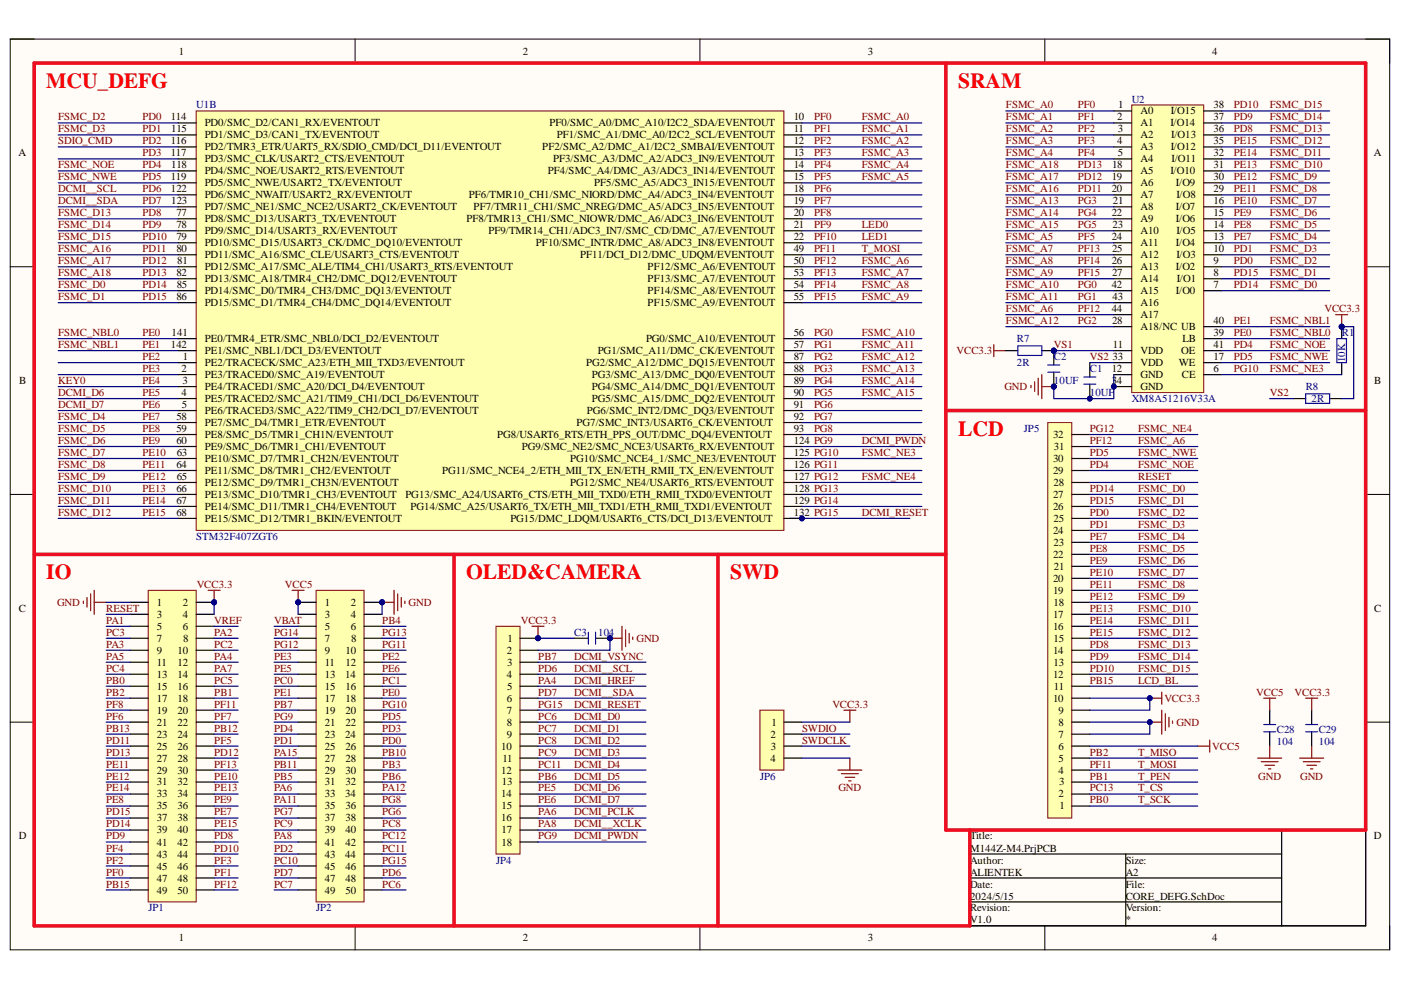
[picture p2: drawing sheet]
<svg xmlns="http://www.w3.org/2000/svg" width="297mm" height="210mm" viewBox="0 0 297 210" stroke-linecap="round" stroke-linejoin="round" font-family="sans-serif">
<defs><g id="words">
<g font-size="4.6" fill="#f00">
<text x="9.8" y="18.7">MCU_DEFG</text>
<text x="203.1" y="18.7">SRAM</text>
<text x="203.1" y="92.4">LCD</text>
<text x="9.8" y="122.8">IO</text>
<text x="98.8" y="122.8">OLED&amp;CAMERA</text>
<text x="154.8" y="122.8">SWD</text>
</g>
<g font-size="2.3">
<text x="37.9" y="11.6">1</text>
<text x="110.8" y="11.6">2</text>
<text x="184" y="11.6">3</text>
<text x="257" y="11.6">4</text>
<text x="237.1" y="23">1</text>
<text x="257.3" y="23">38</text>
<text x="36.2" y="25.5">114</text>
<text x="36.3" y="28.1">115</text>
<text x="43.4" y="26.8">PD0/SMC_D2/CAN1_RX/EVENTOUT</text>
<text x="43.4" y="29.3">PD1/SMC_D3/CAN1_TX/EVENTOUT</text>
<text x="116.5" y="26.8">PF0/SMC_A0/DMC_A10/I2C2_SDA/EVENTOUT</text>
<text x="118" y="29.3">PF1/SMC_A1/DMC_A0/I2C2_SCL/EVENTOUT</text>
<text x="168.3" y="25.5">10</text>
<text x="168.3" y="28.1">11</text>
<text x="236.9" y="25.5">2</text>
<text x="237" y="28.1">3</text>
<text x="241.8" y="24.3">A0</text>
<text x="241.8" y="26.8">A1</text>
<text x="241.8" y="29.3">A2</text>
<text x="248.1" y="26.8">I/O14</text>
<text x="248.2" y="24.3">I/O15</text>
<text x="248.3" y="29.3">I/O13</text>
<text x="257.3" y="28.1">36</text>
<text x="257.3" y="25.5">37</text>
<text x="3.9" y="33.1">A</text>
<text x="36.2" y="30.6">116</text>
<text x="36.2" y="33.1">117</text>
<text x="36.3" y="35.7">118</text>
<text x="43.4" y="31.9">PD2/TMR3_ETR/UART5_RX/SDIO_CMD/DCI_D11/EVENTOUT</text>
<text x="43.4" y="34.4">PD3/SMC_CLK/USART2_CTS/EVENTOUT</text>
<text x="115" y="31.9">PF2/SMC_A2/DMC_A1/I2C2_SMBAI/EVENTOUT</text>
<text x="117.3" y="34.4">PF3/SMC_A3/DMC_A2/ADC3_IN9/EVENTOUT</text>
<text x="168.3" y="30.6">12</text>
<text x="168.3" y="33.1">13</text>
<text x="168.3" y="35.7">14</text>
<text x="235.8" y="35.7">18</text>
<text x="236.9" y="30.6">4</text>
<text x="237" y="33.1">5</text>
<text x="241.8" y="31.9">A3</text>
<text x="241.8" y="34.4">A4</text>
<text x="248.2" y="31.9">I/O12</text>
<text x="248.4" y="34.4">I/O11</text>
<text x="257.3" y="35.7">31</text>
<text x="257.3" y="33.1">32</text>
<text x="257.3" y="30.6">35</text>
<text x="291.3" y="33.1">A</text>
<text x="36.2" y="38.2">119</text>
<text x="36.2" y="40.8">122</text>
<text x="43.4" y="37">PD4/SMC_NOE/USART2_RTS/EVENTOUT</text>
<text x="43.4" y="39.5">PD5/SMC_NWE/USART2_TX/EVENTOUT</text>
<text x="116.2" y="37">PF4/SMC_A4/DMC_A3/ADC3_IN14/EVENTOUT</text>
<text x="126" y="39.5">PF5/SMC_A5/ADC3_IN15/EVENTOUT</text>
<text x="168.3" y="38.2">15</text>
<text x="168.3" y="40.8">18</text>
<text x="235.7" y="38.2">19</text>
<text x="235.7" y="40.8">20</text>
<text x="241.8" y="37">A5</text>
<text x="241.8" y="39.5">A6</text>
<text x="248.1" y="37">I/O10</text>
<text x="249.3" y="39.5">I/O9</text>
<text x="257.3" y="40.8">29</text>
<text x="257.3" y="38.2">30</text>
<text x="36.3" y="43.3">123</text>
<text x="37.4" y="45.8">77</text>
<text x="43.4" y="47.1">PD8/SMC_D13/USART3_TX/EVENTOUT</text>
<text x="43.4" y="42">PD6/SMC_NWAIT/USART2_RX/EVENTOUT</text>
<text x="43.4" y="44.6">PD7/SMC_NE1/SMC_NCE2/USART2_CK/EVENTOUT</text>
<text x="98.9" y="47.1">PF8/TMR13_CH1/SMC_NIOWR/DMC_A6/ADC3_IN6/EVENTOUT</text>
<text x="99.4" y="42">PF6/TMR10_CH1/SMC_NIORD/DMC_A4/ADC3_IN4/EVENTOUT</text>
<text x="100.4" y="44.6">PF7/TMR11_CH1/SMC_NREG/DMC_A5/ADC3_IN5/EVENTOUT</text>
<text x="168.3" y="43.3">19</text>
<text x="168.3" y="45.8">20</text>
<text x="235.7" y="45.8">22</text>
<text x="236" y="43.3">21</text>
<text x="241.8" y="42">A7</text>
<text x="241.8" y="44.6">A8</text>
<text x="241.8" y="47.1">A9</text>
<text x="249.3" y="47.1">I/O6</text>
<text x="249.3" y="44.6">I/O7</text>
<text x="249.4" y="42">I/O8</text>
<text x="257.3" y="45.8">15</text>
<text x="257.3" y="43.3">16</text>
<text x="37.4" y="48.4">78</text>
<text x="37.4" y="51">79</text>
<text x="37.4" y="53.5">80</text>
<text x="43.4" y="49.7">PD9/SMC_D14/USART3_RX/EVENTOUT</text>
<text x="43.4" y="52.3">PD10/SMC_D15/USART3_CK/DMC_DQ10/EVENTOUT</text>
<text x="103.6" y="49.7">PF9/TMR14_CH1/ADC3_IN7/SMC_CD/DMC_A7/EVENTOUT</text>
<text x="113.6" y="52.3">PF10/SMC_INTR/DMC_A8/ADC3_IN8/EVENTOUT</text>
<text x="168.3" y="48.4">21</text>
<text x="168.3" y="51">22</text>
<text x="168.3" y="53.5">49</text>
<text x="235.7" y="51">24</text>
<text x="235.8" y="53.5">25</text>
<text x="235.9" y="48.4">23</text>
<text x="241.8" y="49.7">A10</text>
<text x="241.8" y="52.3">A11</text>
<text x="249.3" y="52.3">I/O4</text>
<text x="249.4" y="49.7">I/O5</text>
<text x="257.3" y="53.5">10</text>
<text x="257.3" y="51">13</text>
<text x="257.3" y="48.4">14</text>
<text x="37.4" y="58.6">82</text>
<text x="37.6" y="56.1">81</text>
<text x="43.4" y="54.8">PD11/SMC_A16/SMC_CLE/USART3_CTS/EVENTOUT</text>
<text x="43.4" y="57.3">PD12/SMC_A17/SMC_ALE/TIM4_CH1/USART3_RTS/EVENTOUT</text>
<text x="43.4" y="59.9">PD13/SMC_A18/TMR4_CH2/DMC_DQ12/EVENTOUT</text>
<text x="123" y="54.8">PF11/DCI_D12/DMC_UDQM/EVENTOUT</text>
<text x="137.3" y="57.3">PF12/SMC_A6/EVENTOUT</text>
<text x="137.3" y="59.9">PF13/SMC_A7/EVENTOUT</text>
<text x="168.3" y="56.1">50</text>
<text x="168.3" y="58.6">53</text>
<text x="235.7" y="56.1">26</text>
<text x="235.8" y="58.6">27</text>
<text x="241.8" y="54.8">A12</text>
<text x="241.8" y="57.3">A13</text>
<text x="241.8" y="59.9">A14</text>
<text x="249.3" y="57.3">I/O2</text>
<text x="249.4" y="54.8">I/O3</text>
<text x="249.5" y="59.9">I/O1</text>
<text x="257.3" y="58.6">8</text>
<text x="257.3" y="56.1">9</text>
<text x="37.4" y="63.7">86</text>
<text x="37.5" y="61.1">85</text>
<text x="43.4" y="62.4">PD14/SMC_D0/TMR4_CH3/DMC_DQ13/EVENTOUT</text>
<text x="43.4" y="64.9">PD15/SMC_D1/TMR4_CH4/DMC_DQ14/EVENTOUT</text>
<text x="137.3" y="62.4">PF14/SMC_A8/EVENTOUT</text>
<text x="137.3" y="64.9">PF15/SMC_A9/EVENTOUT</text>
<text x="168.3" y="61.1">54</text>
<text x="168.3" y="63.7">55</text>
<text x="235.7" y="61.1">42</text>
<text x="235.9" y="63.7">43</text>
<text x="241.8" y="62.4">A15</text>
<text x="241.8" y="64.9">A16</text>
<text x="249.3" y="62.4">I/O0</text>
<text x="257.3" y="61.1">7</text>
<text x="36.4" y="71.3">141</text>
<text x="168.3" y="71.3">56</text>
<text x="235.7" y="66.2">44</text>
<text x="235.8" y="68.7">28</text>
<text x="241.8" y="70">A18/NC UB</text>
<text x="241.8" y="67.5">A17</text>
<text x="257.3" y="71.3">39</text>
<text x="257.3" y="68.7">40</text>
<text x="36.2" y="73.8">142</text>
<text x="38.7" y="76.3">1</text>
<text x="43.4" y="77.6">PE2/TRACECK/SMC_A23/ETH_MII_TXD3/EVENTOUT</text>
<text x="43.4" y="72.5">PE0/TMR4_ETR/SMC_NBL0/DCI_D2/EVENTOUT</text>
<text x="43.4" y="75.1">PE1/SMC_NBL1/DCI_D3/EVENTOUT</text>
<text x="124.3" y="77.6">PG2/SMC_A12/DMC_DQ15/EVENTOUT</text>
<text x="126.7" y="75.1">PG1/SMC_A11/DMC_CK/EVENTOUT</text>
<text x="137" y="72.5">PG0/SMC_A10/EVENTOUT</text>
<text x="168.3" y="73.8">57</text>
<text x="168.3" y="76.3">87</text>
<text x="235.9" y="76.3">33</text>
<text x="236" y="73.8">11</text>
<text x="241.8" y="75.1">VDD</text>
<text x="241.8" y="77.6">VDD</text>
<text x="249.9" y="77.6">WE</text>
<text x="250.4" y="75.1">OE</text>
<text x="250.7" y="72.5">LB</text>
<text x="257.3" y="76.3">17</text>
<text x="257.3" y="73.8">41</text>
<text x="4.1" y="81.4">B</text>
<text x="38.5" y="78.9">2</text>
<text x="38.5" y="84">4</text>
<text x="38.7" y="81.4">3</text>
<text x="43.4" y="80.1">PE3/TRACED0/SMC_A19/EVENTOUT</text>
<text x="43.4" y="82.7">PE4/TRACED1/SMC_A20/DCI_D4/EVENTOUT</text>
<text x="125.5" y="80.1">PG3/SMC_A13/DMC_DQ0/EVENTOUT</text>
<text x="125.5" y="82.7">PG4/SMC_A14/DMC_DQ1/EVENTOUT</text>
<text x="168.3" y="78.9">88</text>
<text x="168.3" y="81.4">89</text>
<text x="168.3" y="84">90</text>
<text x="235.7" y="78.9">12</text>
<text x="235.7" y="81.4">34</text>
<text x="241.8" y="80.1">GND</text>
<text x="241.8" y="82.7">GND</text>
<text x="250.6" y="80.1">CE</text>
<text x="257.3" y="78.9">6</text>
<text x="291.4" y="81.4">B</text>
<text x="37.4" y="89">58</text>
<text x="38.6" y="86.5">5</text>
<text x="43.4" y="85.2">PE5/TRACED2/SMC_A21/TIM9_CH1/DCI_D6/EVENTOUT</text>
<text x="43.4" y="87.8">PE6/TRACED3/SMC_A22/TIM9_CH2/DCI_D7/EVENTOUT</text>
<text x="124.5" y="87.8">PG6/SMC_INT2/DMC_DQ3/EVENTOUT</text>
<text x="125.5" y="85.2">PG5/SMC_A15/DMC_DQ2/EVENTOUT</text>
<text x="168.3" y="86.5">91</text>
<text x="168.3" y="89">92</text>
<text x="37.4" y="91.6">59</text>
<text x="37.4" y="94.2">60</text>
<text x="43.4" y="90.3">PE7/SMC_D4/TMR1_ETR/EVENTOUT</text>
<text x="43.4" y="92.9">PE8/SMC_D5/TMR1_CH1N/EVENTOUT</text>
<text x="43.4" y="95.4">PE9/SMC_D6/TMR1_CH1/EVENTOUT</text>
<text x="105.4" y="92.9">PG8/USART6_RTS/ETH_PPS_OUT/DMC_DQ4/EVENTOUT</text>
<text x="110.7" y="95.4">PG9/SMC_NE2/SMC_NCE3/USART6_RX/EVENTOUT</text>
<text x="122.3" y="90.3">PG7/SMC_INT3/USART6_CK/EVENTOUT</text>
<text x="168.3" y="91.6">93</text>
<text x="168.3" y="94.2">124 PG9</text>
<text x="223.3" y="92.9">32</text>
<text x="223.4" y="95.4">31</text>
<text x="37.4" y="99.3">64</text>
<text x="37.5" y="96.7">63</text>
<text x="37.5" y="101.8">65</text>
<text x="43.4" y="98">PE10/SMC_D7/TMR1_CH2N/EVENTOUT</text>
<text x="43.4" y="100.5">PE11/SMC_D8/TMR1_CH2/EVENTOUT</text>
<text x="93.7" y="100.5">PG11/SMC_NCE4_2/ETH_MII_TX_EN/ETH_RMII_TX_EN/EVENTOUT</text>
<text x="120.9" y="98">PG10/SMC_NCE4_1/SMC_NE3/EVENTOUT</text>
<text x="168.3" y="96.7">125 PG10</text>
<text x="168.3" y="99.3">126 PG11</text>
<text x="168.3" y="101.8">127 PG12</text>
<text x="223.3" y="100.5">29</text>
<text x="223.3" y="98">30</text>
<text x="37.4" y="104.3">66</text>
<text x="37.4" y="106.9">67</text>
<text x="43.4" y="103.1">PE12/SMC_D9/TMR1_CH3N/EVENTOUT</text>
<text x="43.4" y="105.6">PE13/SMC_D10/TMR1_CH3/EVENTOUT</text>
<text x="86" y="105.6">PG13/SMC_A24/USART6_CTS/ETH_MII_TXD0/ETH_RMII_TXD0/EVENTOUT</text>
<text x="120.9" y="103.1">PG12/SMC_NE4/USART6_RTS/EVENTOUT</text>
<text x="168.3" y="104.3">128 PG13</text>
<text x="168.3" y="106.9">129 PG14</text>
<text x="223.3" y="105.6">27</text>
<text x="223.4" y="103.1">28</text>
<text x="37.4" y="109.4">68</text>
<text x="43.4" y="108.1">PE14/SMC_D11/TMR1_CH4/EVENTOUT</text>
<text x="43.4" y="110.7">PE15/SMC_D12/TMR1_BKIN/EVENTOUT</text>
<text x="87.1" y="108.1">PG14/SMC_A25/USART6_TX/ETH_MII_TXD1/ETH_RMII_TXD1/EVENTOUT</text>
<text x="108.2" y="110.7">PG15/DMC_LDQM/USART6_CTS/DCI_D13/EVENTOUT</text>
<text x="168.3" y="109.4">132 PG15</text>
<text x="223.3" y="113.2">24</text>
<text x="223.3" y="108.1">26</text>
<text x="223.4" y="110.7">25</text>
<text x="223.3" y="118.3">22</text>
<text x="223.4" y="115.7">23</text>
<text x="223.3" y="125.9">19</text>
<text x="223.3" y="123.3">20</text>
<text x="223.4" y="120.8">21</text>
<text x="4" y="129.7">C</text>
<text x="33.2" y="128.4">1</text>
<text x="33.2" y="131">3</text>
<text x="38.7" y="128.4">2</text>
<text x="38.7" y="131">4</text>
<text x="68.9" y="128.4">1</text>
<text x="68.9" y="131">3</text>
<text x="74.4" y="128.4">2</text>
<text x="74.4" y="131">4</text>
<text x="223.3" y="131">17</text>
<text x="223.4" y="128.4">18</text>
<text x="291.4" y="129.7">C</text>
<text x="33.2" y="133.5">5</text>
<text x="33.2" y="136.1">7</text>
<text x="38.7" y="133.5">6</text>
<text x="38.8" y="136.1">8</text>
<text x="68.9" y="133.5">5</text>
<text x="68.9" y="136.1">7</text>
<text x="74.4" y="133.5">6</text>
<text x="74.5" y="136.1">8</text>
<text x="107.6" y="136.1">1</text>
<text x="223.3" y="133.5">16</text>
<text x="223.4" y="136.1">15</text>
<text x="33.2" y="138.6">9</text>
<text x="33.2" y="141.2">11</text>
<text x="33.2" y="143.7">13</text>
<text x="37.6" y="138.6">10</text>
<text x="37.6" y="141.2">12</text>
<text x="37.6" y="143.7">14</text>
<text x="68.9" y="138.6">9</text>
<text x="68.9" y="141.2">11</text>
<text x="68.9" y="143.7">13</text>
<text x="73.2" y="143.7">14</text>
<text x="73.3" y="138.6">10</text>
<text x="73.3" y="141.2">12</text>
<text x="107.4" y="138.6">2</text>
<text x="107.4" y="143.7">4</text>
<text x="107.5" y="141.2">3</text>
<text x="223.3" y="143.7">12</text>
<text x="223.3" y="138.6">14</text>
<text x="223.4" y="141.2">13</text>
<text x="33.2" y="146.3">15</text>
<text x="33.2" y="148.8">17</text>
<text x="37.6" y="146.3">16</text>
<text x="37.6" y="148.8">18</text>
<text x="68.9" y="146.3">15</text>
<text x="68.9" y="148.8">17</text>
<text x="73.3" y="146.3">16</text>
<text x="73.3" y="148.8">18</text>
<text x="107.4" y="148.8">6</text>
<text x="107.5" y="146.3">5</text>
<text x="223.3" y="148.8">10</text>
<text x="223.4" y="146.3">11</text>
<text x="33.2" y="151.3">19</text>
<text x="33.2" y="153.9">21</text>
<text x="37.6" y="151.3">20</text>
<text x="37.6" y="153.9">22</text>
<text x="68.9" y="151.3">19</text>
<text x="68.9" y="153.9">21</text>
<text x="73.3" y="151.3">20</text>
<text x="73.3" y="153.9">22</text>
<text x="107.4" y="151.3">7</text>
<text x="107.4" y="153.9">8</text>
<text x="163.5" y="153.9">1</text>
<text x="224.5" y="153.9">8</text>
<text x="224.5" y="151.3">9</text>
<text x="33.2" y="156.4">23</text>
<text x="33.2" y="158.9">25</text>
<text x="33.2" y="161.5">27</text>
<text x="37.6" y="156.4">24</text>
<text x="37.6" y="158.9">26</text>
<text x="37.6" y="161.5">28</text>
<text x="68.9" y="156.4">23</text>
<text x="68.9" y="158.9">25</text>
<text x="68.9" y="161.5">27</text>
<text x="73.2" y="156.4">24</text>
<text x="73.3" y="158.9">26</text>
<text x="73.3" y="161.5">28</text>
<text x="106.3" y="158.9">10</text>
<text x="106.5" y="161.5">11</text>
<text x="107.4" y="156.4">9</text>
<text x="163.4" y="156.4">2</text>
<text x="163.4" y="161.5">4</text>
<text x="163.5" y="158.9">3</text>
<text x="224.5" y="161.5">5</text>
<text x="224.5" y="158.9">6</text>
<text x="224.5" y="156.4">7</text>
<text x="33.2" y="164">29</text>
<text x="33.2" y="166.5">31</text>
<text x="37.6" y="164">30</text>
<text x="37.6" y="166.5">32</text>
<text x="68.9" y="164">29</text>
<text x="68.9" y="166.5">31</text>
<text x="73.3" y="164">30</text>
<text x="73.3" y="166.5">32</text>
<text x="106.3" y="164">12</text>
<text x="106.4" y="166.5">13</text>
<text x="224.5" y="164">4</text>
<text x="224.5" y="166.5">3</text>
<text x="33.2" y="169.1">33</text>
<text x="33.2" y="171.6">35</text>
<text x="37.6" y="169.1">34</text>
<text x="37.6" y="171.6">36</text>
<text x="68.9" y="169.1">33</text>
<text x="68.9" y="171.6">35</text>
<text x="73.2" y="169.1">34</text>
<text x="73.3" y="171.6">36</text>
<text x="106.3" y="169.1">14</text>
<text x="106.3" y="171.6">15</text>
<text x="224.5" y="169.1">2</text>
<text x="224.6" y="171.6">1</text>
<text x="4" y="178">D</text>
<text x="33.2" y="174.1">37</text>
<text x="33.2" y="176.7">39</text>
<text x="33.2" y="179.3">41</text>
<text x="37.6" y="174.1">38</text>
<text x="37.6" y="176.7">40</text>
<text x="37.6" y="179.3">42</text>
<text x="68.9" y="174.1">37</text>
<text x="68.9" y="176.7">39</text>
<text x="68.9" y="179.3">41</text>
<text x="73.3" y="174.1">38</text>
<text x="73.3" y="176.7">40</text>
<text x="73.3" y="179.3">42</text>
<text x="106.3" y="174.1">16</text>
<text x="106.3" y="176.7">17</text>
<text x="106.3" y="179.3">18</text>
<text x="205.7" y="178">Title:</text>
<text x="291.3" y="178">D</text>
<text x="33.2" y="181.8">43</text>
<text x="33.2" y="184.4">45</text>
<text x="37.6" y="181.8">44</text>
<text x="37.6" y="184.4">46</text>
<text x="68.9" y="181.8">43</text>
<text x="68.9" y="184.4">45</text>
<text x="73.2" y="181.8">44</text>
<text x="73.3" y="184.4">46</text>
<text x="205.7" y="183.1">Author:</text>
<text x="205.7" y="180.6">M144Z-M4.PrjPCB</text>
<text x="205.7" y="185.6">ALIENTEK</text>
<text x="238.7" y="183.1">Size:</text>
<text x="238.7" y="185.6">A2</text>
<text x="33.2" y="186.9">47</text>
<text x="33.2" y="189.4">49</text>
<text x="37.6" y="186.9">48</text>
<text x="37.6" y="189.4">50</text>
<text x="68.9" y="186.9">47</text>
<text x="68.9" y="189.4">49</text>
<text x="73.3" y="186.9">48</text>
<text x="73.3" y="189.4">50</text>
<text x="205.7" y="188.2">Date:</text>
<text x="205.7" y="190.7">2024/5/15</text>
<text x="238.7" y="188.2">File:</text>
<text x="238.7" y="190.7">CORE_DEFG.SchDoc</text>
<text x="205.7" y="193.3">Revision:</text>
<text x="205.7" y="195.8">V1.0</text>
<text x="238.7" y="193.3">Version:</text>
<text x="238.7" y="195.8">*</text>
<text x="37.9" y="199.6">1</text>
<text x="110.8" y="199.6">2</text>
<text x="184" y="199.6">3</text>
<text x="257" y="199.6">4</text>
</g>
<g font-size="2.3" fill="#000080">
<text x="41.6" y="23">U1B</text>
<text x="239.9" y="21.7">U2</text>
<text x="284.5" y="71.3">R1</text>
<text x="215.6" y="72.5">R7</text>
<text x="215.6" y="77.6">2R</text>
<text x="223.4" y="76.3">C2</text>
<text x="285.2" y="76.9" transform="rotate(-90 285.2 76.9)">10K</text>
<text x="223.4" y="81.4">10UF</text>
<text x="231.1" y="78.9">C1</text>
<text x="231.1" y="84">10UF</text>
<text x="276.8" y="82.7">R8</text>
<text x="239.9" y="85.2">XM8A51216V33A</text>
<text x="278.1" y="85.2">2R</text>
<text x="217.1" y="91.6">JP5</text>
<text x="41.6" y="114.5">STM32F407ZGT6</text>
<text x="121.7" y="134.8">C3</text>
<text x="126.8" y="134.8">104</text>
<text x="270.7" y="155.4">C28</text>
<text x="279.6" y="155.4">C29</text>
<text x="270.7" y="157.9">104</text>
<text x="279.6" y="157.9">104</text>
<text x="161.2" y="165.3">JP6</text>
<text x="105.2" y="183.1">JP4</text>
<text x="31.5" y="193.3">JP1</text>
<text x="67" y="193.3">JP2</text>
</g>
<g font-size="2.3" fill="#800000">
<text x="213.3" y="23">FSMC_A0</text>
<text x="228.5" y="23">PF0</text>
<text x="261.6" y="23">PD10</text>
<text x="269.2" y="23">FSMC_D15</text>
<text x="12.4" y="25.5">FSMC_D2</text>
<text x="12.4" y="28.1">FSMC_D3</text>
<text x="30.2" y="25.5">PD0</text>
<text x="30.2" y="28.1">PD1</text>
<text x="172.6" y="25.5">PF0</text>
<text x="172.6" y="28.1">PF1</text>
<text x="182.7" y="25.5">FSMC_A0</text>
<text x="182.7" y="28.1">FSMC_A1</text>
<text x="213.3" y="25.5">FSMC_A1</text>
<text x="213.3" y="28.1">FSMC_A2</text>
<text x="228.5" y="25.5">PF1</text>
<text x="228.5" y="28.1">PF2</text>
<text x="261.6" y="28.1">PD8</text>
<text x="261.6" y="25.5">PD9</text>
<text x="269.2" y="28.1">FSMC_D13</text>
<text x="269.2" y="25.5">FSMC_D14</text>
<text x="12.4" y="35.7">FSMC_NOE</text>
<text x="12.4" y="30.6">SDIO_CMD</text>
<text x="30.2" y="30.6">PD2</text>
<text x="30.2" y="33.1">PD3</text>
<text x="30.2" y="35.7">PD4</text>
<text x="172.6" y="30.6">PF2</text>
<text x="172.6" y="33.1">PF3</text>
<text x="172.6" y="35.7">PF4</text>
<text x="182.7" y="30.6">FSMC_A2</text>
<text x="182.7" y="33.1">FSMC_A3</text>
<text x="182.7" y="35.7">FSMC_A4</text>
<text x="213.3" y="30.6">FSMC_A3</text>
<text x="213.3" y="33.1">FSMC_A4</text>
<text x="213.3" y="35.7">FSMC_A18</text>
<text x="228.5" y="30.6">PF3</text>
<text x="228.5" y="33.1">PF4</text>
<text x="228.5" y="35.7">PD13</text>
<text x="261.6" y="35.7">PE13</text>
<text x="261.6" y="33.1">PE14</text>
<text x="261.6" y="30.6">PE15</text>
<text x="269.2" y="35.7">FSMC_D10</text>
<text x="269.2" y="33.1">FSMC_D11</text>
<text x="269.2" y="30.6">FSMC_D12</text>
<text x="12.4" y="38.2">FSMC_NWE</text>
<text x="12.4" y="40.8">DCMI__SCL</text>
<text x="30.2" y="38.2">PD5</text>
<text x="30.2" y="40.8">PD6</text>
<text x="172.6" y="38.2">PF5</text>
<text x="172.6" y="40.8">PF6</text>
<text x="182.7" y="38.2">FSMC_A5</text>
<text x="213.3" y="40.8">FSMC_A16</text>
<text x="213.3" y="38.2">FSMC_A17</text>
<text x="228.5" y="40.8">PD11</text>
<text x="228.5" y="38.2">PD12</text>
<text x="261.6" y="40.8">PE11</text>
<text x="261.6" y="38.2">PE12</text>
<text x="269.2" y="40.8">FSMC_D8</text>
<text x="269.2" y="38.2">FSMC_D9</text>
<text x="12.4" y="45.8">FSMC_D13</text>
<text x="12.4" y="43.3">DCMI__SDA</text>
<text x="30.2" y="43.3">PD7</text>
<text x="30.2" y="45.8">PD8</text>
<text x="172.6" y="43.3">PF7</text>
<text x="172.6" y="45.8">PF8</text>
<text x="213.3" y="43.3">FSMC_A13</text>
<text x="213.3" y="45.8">FSMC_A14</text>
<text x="228.5" y="43.3">PG3</text>
<text x="228.5" y="45.8">PG4</text>
<text x="261.6" y="45.8">PE9</text>
<text x="261.6" y="43.3">PE10</text>
<text x="269.2" y="45.8">FSMC_D6</text>
<text x="269.2" y="43.3">FSMC_D7</text>
<text x="12.4" y="48.4">FSMC_D14</text>
<text x="12.4" y="51">FSMC_D15</text>
<text x="12.4" y="53.5">FSMC_A16</text>
<text x="30.2" y="48.4">PD9</text>
<text x="30.2" y="51">PD10</text>
<text x="30.2" y="53.5">PD11</text>
<text x="172.6" y="48.4">PF9</text>
<text x="172.6" y="51">PF10</text>
<text x="172.6" y="53.5">PF11</text>
<text x="182.7" y="48.4">LED0</text>
<text x="182.7" y="51">LED1</text>
<text x="182.7" y="53.5">T_MOSI</text>
<text x="213.3" y="51">FSMC_A5</text>
<text x="213.3" y="53.5">FSMC_A7</text>
<text x="213.3" y="48.4">FSMC_A15</text>
<text x="228.5" y="51">PF5</text>
<text x="228.5" y="53.5">PF13</text>
<text x="228.5" y="48.4">PG5</text>
<text x="261.6" y="51">PE7</text>
<text x="261.6" y="48.4">PE8</text>
<text x="261.6" y="53.5">PD1</text>
<text x="269.2" y="53.5">FSMC_D3</text>
<text x="269.2" y="51">FSMC_D4</text>
<text x="269.2" y="48.4">FSMC_D5</text>
<text x="12.4" y="56.1">FSMC_A17</text>
<text x="12.4" y="58.6">FSMC_A18</text>
<text x="30.2" y="56.1">PD12</text>
<text x="30.2" y="58.6">PD13</text>
<text x="172.6" y="56.1">PF12</text>
<text x="172.6" y="58.6">PF13</text>
<text x="182.7" y="56.1">FSMC_A6</text>
<text x="182.7" y="58.6">FSMC_A7</text>
<text x="213.3" y="56.1">FSMC_A8</text>
<text x="213.3" y="58.6">FSMC_A9</text>
<text x="228.5" y="56.1">PF14</text>
<text x="228.5" y="58.6">PF15</text>
<text x="261.6" y="58.6">PD15</text>
<text x="261.6" y="56.1">PD0</text>
<text x="269.2" y="58.6">FSMC_D1</text>
<text x="269.2" y="56.1">FSMC_D2</text>
<text x="12.4" y="61.1">FSMC_D0</text>
<text x="12.4" y="63.7">FSMC_D1</text>
<text x="30.2" y="61.1">PD14</text>
<text x="30.2" y="63.7">PD15</text>
<text x="172.6" y="61.1">PF14</text>
<text x="172.6" y="63.7">PF15</text>
<text x="182.7" y="61.1">FSMC_A8</text>
<text x="182.7" y="63.7">FSMC_A9</text>
<text x="213.3" y="61.1">FSMC_A10</text>
<text x="213.3" y="63.7">FSMC_A11</text>
<text x="228.5" y="61.1">PG0</text>
<text x="228.5" y="63.7">PG1</text>
<text x="261.6" y="61.1">PD14</text>
<text x="269.2" y="61.1">FSMC_D0</text>
<text x="12.4" y="71.3">FSMC_NBL0</text>
<text x="30.2" y="71.3">PE0</text>
<text x="172.6" y="71.3">PG0</text>
<text x="182.7" y="71.3">FSMC_A10</text>
<text x="213.3" y="66.2">FSMC_A6</text>
<text x="213.3" y="68.7">FSMC_A12</text>
<text x="228.5" y="66.2">PF12</text>
<text x="228.5" y="68.7">PG2</text>
<text x="261.6" y="71.3">PE0</text>
<text x="261.6" y="68.7">PE1</text>
<text x="269.2" y="71.3">FSMC_NBL0</text>
<text x="269.2" y="68.7">FSMC_NBL1</text>
<text x="280.8" y="66.2">VCC3.3</text>
<text x="12.4" y="73.8">FSMC_NBL1</text>
<text x="30.2" y="73.8">PE1</text>
<text x="30.2" y="76.3">PE2</text>
<text x="172.6" y="73.8">PG1</text>
<text x="172.6" y="76.3">PG2</text>
<text x="182.7" y="73.8">FSMC_A11</text>
<text x="182.7" y="76.3">FSMC_A12</text>
<text x="202.8" y="75.1">VCC3.3</text>
<text x="223.4" y="73.8">VS1</text>
<text x="231.1" y="76.3">VS2</text>
<text x="261.6" y="73.8">PD4</text>
<text x="261.6" y="76.3">PD5</text>
<text x="269.2" y="76.3">FSMC_NWE</text>
<text x="269.2" y="73.8">FSMC_NOE</text>
<text x="12.4" y="81.4">KEY0</text>
<text x="12.4" y="84">DCMI_D6</text>
<text x="30.2" y="78.9">PE3</text>
<text x="30.2" y="81.4">PE4</text>
<text x="30.2" y="84">PE5</text>
<text x="172.6" y="78.9">PG3</text>
<text x="172.6" y="81.4">PG4</text>
<text x="172.6" y="84">PG5</text>
<text x="182.7" y="78.9">FSMC_A13</text>
<text x="182.7" y="81.4">FSMC_A14</text>
<text x="182.7" y="84">FSMC_A15</text>
<text x="213" y="82.7">GND</text>
<text x="261.6" y="78.9">PG10</text>
<text x="269.2" y="78.9">FSMC_NE3</text>
<text x="269.2" y="84">VS2</text>
<text x="12.4" y="89">FSMC_D4</text>
<text x="12.4" y="86.5">DCMI_D7</text>
<text x="30.2" y="86.5">PE6</text>
<text x="30.2" y="89">PE7</text>
<text x="172.6" y="86.5">PG6</text>
<text x="172.6" y="89">PG7</text>
<text x="12.4" y="91.6">FSMC_D5</text>
<text x="12.4" y="94.2">FSMC_D6</text>
<text x="30.2" y="91.6">PE8</text>
<text x="30.2" y="94.2">PE9</text>
<text x="172.6" y="91.6">PG8</text>
<text x="182.7" y="94.2">DCMI_PWDN</text>
<text x="231.1" y="91.6">PG12</text>
<text x="231.1" y="94.2">PF12</text>
<text x="241.3" y="91.6">FSMC_NE4</text>
<text x="241.3" y="94.2">FSMC_A6</text>
<text x="12.4" y="96.7">FSMC_D7</text>
<text x="12.4" y="99.3">FSMC_D8</text>
<text x="12.4" y="101.8">FSMC_D9</text>
<text x="30.2" y="96.7">PE10</text>
<text x="30.2" y="99.3">PE11</text>
<text x="30.2" y="101.8">PE12</text>
<text x="182.7" y="96.7">FSMC_NE3</text>
<text x="182.7" y="101.8">FSMC_NE4</text>
<text x="231.1" y="99.3">PD4</text>
<text x="231.1" y="96.7">PD5</text>
<text x="241.3" y="101.8">RESET</text>
<text x="241.3" y="96.7">FSMC_NWE</text>
<text x="241.3" y="99.3">FSMC_NOE</text>
<text x="12.4" y="104.3">FSMC_D10</text>
<text x="12.4" y="106.9">FSMC_D11</text>
<text x="30.2" y="104.3">PE13</text>
<text x="30.2" y="106.9">PE14</text>
<text x="231.1" y="104.3">PD14</text>
<text x="231.1" y="106.9">PD15</text>
<text x="241.3" y="104.3">FSMC_D0</text>
<text x="241.3" y="106.9">FSMC_D1</text>
<text x="12.4" y="109.4">FSMC_D12</text>
<text x="30.2" y="109.4">PE15</text>
<text x="182.7" y="109.4">DCMI_RESET</text>
<text x="231.1" y="109.4">PD0</text>
<text x="231.1" y="111.9">PD1</text>
<text x="241.3" y="109.4">FSMC_D2</text>
<text x="241.3" y="111.9">FSMC_D3</text>
<text x="231.1" y="114.5">PE7</text>
<text x="231.1" y="117">PE8</text>
<text x="231.1" y="119.5">PE9</text>
<text x="241.3" y="114.5">FSMC_D4</text>
<text x="241.3" y="117">FSMC_D5</text>
<text x="241.3" y="119.5">FSMC_D6</text>
<text x="41.7" y="124.6">VCC3.3</text>
<text x="60.4" y="124.6">VCC5</text>
<text x="231.1" y="122.1">PE10</text>
<text x="231.1" y="124.6">PE11</text>
<text x="241.3" y="122.1">FSMC_D7</text>
<text x="241.3" y="124.6">FSMC_D8</text>
<text x="12.1" y="128.4">GND</text>
<text x="22.5" y="129.7">RESET</text>
<text x="86.6" y="128.4">GND</text>
<text x="231.1" y="127.1">PE12</text>
<text x="231.1" y="129.7">PE13</text>
<text x="241.3" y="127.1">FSMC_D9</text>
<text x="241.3" y="129.7">FSMC_D10</text>
<text x="22.5" y="137.4">PA3</text>
<text x="22.5" y="132.2">PA1</text>
<text x="22.5" y="134.8">PC3</text>
<text x="45.4" y="137.4">PC2</text>
<text x="45.4" y="134.8">PA2</text>
<text x="45.4" y="132.2">VREF</text>
<text x="58.1" y="137.4">PG12</text>
<text x="58.1" y="134.8">PG14</text>
<text x="58.1" y="132.2">VBAT</text>
<text x="81.1" y="137.4">PG11</text>
<text x="81.1" y="134.8">PG13</text>
<text x="81.1" y="132.2">PB4</text>
<text x="110.4" y="132.2">VCC3.3</text>
<text x="134.9" y="136.1">GND</text>
<text x="231.1" y="132.2">PE14</text>
<text x="231.1" y="134.8">PE15</text>
<text x="231.1" y="137.4">PD8</text>
<text x="241.3" y="132.2">FSMC_D11</text>
<text x="241.3" y="134.8">FSMC_D12</text>
<text x="241.3" y="137.4">FSMC_D13</text>
<text x="22.5" y="142.4">PC4</text>
<text x="22.5" y="139.9">PA5</text>
<text x="45.4" y="139.9">PA4</text>
<text x="45.4" y="142.4">PA7</text>
<text x="58.1" y="142.4">PE5</text>
<text x="58.1" y="139.9">PE3</text>
<text x="81.1" y="139.9">PE2</text>
<text x="81.1" y="142.4">PE6</text>
<text x="114.1" y="142.4">PD6</text>
<text x="114.1" y="139.9">PB7</text>
<text x="121.7" y="139.9">DCMI_VSYNC</text>
<text x="121.7" y="142.4">DCMI__SCL</text>
<text x="231.1" y="139.9">PD9</text>
<text x="231.1" y="142.4">PD10</text>
<text x="241.3" y="139.9">FSMC_D14</text>
<text x="241.3" y="142.4">FSMC_D15</text>
<text x="22.5" y="145">PB0</text>
<text x="22.5" y="147.5">PB2</text>
<text x="45.4" y="145">PC5</text>
<text x="45.4" y="147.5">PB1</text>
<text x="58.1" y="145">PC0</text>
<text x="58.1" y="147.5">PE1</text>
<text x="81.1" y="145">PC1</text>
<text x="81.1" y="147.5">PE0</text>
<text x="114.1" y="147.5">PD7</text>
<text x="114.1" y="145">PA4</text>
<text x="121.7" y="147.5">DCMI__SDA</text>
<text x="121.7" y="145">DCMI_HREF</text>
<text x="231.1" y="145">PB15</text>
<text x="241.3" y="145">LCD_BL</text>
<text x="246.9" y="148.8">VCC3.3</text>
<text x="266.3" y="147.5">VCC5</text>
<text x="274.5" y="147.5">VCC3.3</text>
<text x="22.5" y="152.6">PF6</text>
<text x="22.5" y="150.1">PF8</text>
<text x="22.5" y="155.1">PB13</text>
<text x="45.4" y="152.6">PF7</text>
<text x="45.4" y="150.1">PF11</text>
<text x="45.4" y="155.1">PB12</text>
<text x="58.1" y="155.1">PD4</text>
<text x="58.1" y="152.6">PG9</text>
<text x="58.1" y="150.1">PB7</text>
<text x="81.1" y="152.6">PD5</text>
<text x="81.1" y="155.1">PD3</text>
<text x="81.1" y="150.1">PG10</text>
<text x="114.1" y="152.6">PC6</text>
<text x="114.1" y="155.1">PC7</text>
<text x="114.1" y="150.1">PG15</text>
<text x="121.7" y="152.6">DCMI_D0</text>
<text x="121.7" y="155.1">DCMI_D1</text>
<text x="121.7" y="150.1">DCMI_RESET</text>
<text x="170.1" y="155.1">SWDIO</text>
<text x="176.5" y="150.1">VCC3.3</text>
<text x="249.4" y="153.9">GND</text>
<text x="22.5" y="157.7">PD11</text>
<text x="22.5" y="160.2">PD13</text>
<text x="45.4" y="157.7">PF5</text>
<text x="45.4" y="160.2">PD12</text>
<text x="58.1" y="160.2">PA15</text>
<text x="58.1" y="157.7">PD1</text>
<text x="81.1" y="160.2">PB10</text>
<text x="81.1" y="157.7">PD0</text>
<text x="114.1" y="157.7">PC8</text>
<text x="114.1" y="160.2">PC9</text>
<text x="121.7" y="157.7">DCMI_D2</text>
<text x="121.7" y="160.2">DCMI_D3</text>
<text x="170.1" y="157.7">SWDCLK</text>
<text x="231.1" y="160.2">PB2</text>
<text x="241.3" y="160.2">T_MISO</text>
<text x="257" y="158.9">VCC5</text>
<text x="22.5" y="162.7">PE11</text>
<text x="22.5" y="165.3">PE12</text>
<text x="22.5" y="167.8">PE14</text>
<text x="45.4" y="165.3">PE10</text>
<text x="45.4" y="162.7">PF13</text>
<text x="45.4" y="167.8">PE13</text>
<text x="58.1" y="165.3">PB5</text>
<text x="58.1" y="162.7">PB11</text>
<text x="58.1" y="167.8">PA6</text>
<text x="81.1" y="162.7">PB3</text>
<text x="81.1" y="165.3">PB6</text>
<text x="81.1" y="167.8">PA12</text>
<text x="114.1" y="162.7">PC11</text>
<text x="114.1" y="167.8">PE5</text>
<text x="114.1" y="165.3">PB6</text>
<text x="121.7" y="162.7">DCMI_D4</text>
<text x="121.7" y="167.8">DCMI_D6</text>
<text x="121.7" y="165.3">DCMI_D5</text>
<text x="177.8" y="167.8">GND</text>
<text x="231.1" y="167.8">PC13</text>
<text x="231.1" y="165.3">PB1</text>
<text x="231.1" y="162.7">PF11</text>
<text x="241.3" y="167.8">T_CS</text>
<text x="241.3" y="162.7">T_MOSI</text>
<text x="241.3" y="165.3">T_PEN</text>
<text x="266.8" y="165.3">GND</text>
<text x="275.6" y="165.3">GND</text>
<text x="22.5" y="170.3">PE8</text>
<text x="22.5" y="172.9">PD15</text>
<text x="45.4" y="172.9">PE7</text>
<text x="45.4" y="170.3">PE9</text>
<text x="58.1" y="172.9">PG7</text>
<text x="58.1" y="170.3">PA11</text>
<text x="81.1" y="170.3">PG8</text>
<text x="81.1" y="172.9">PG6</text>
<text x="114.1" y="172.9">PA6</text>
<text x="114.1" y="170.3">PE6</text>
<text x="121.7" y="172.9">DCMI_PCLK</text>
<text x="121.7" y="170.3">DCMI_D7</text>
<text x="231.1" y="170.3">PB0</text>
<text x="241.3" y="170.3">T_SCK</text>
<text x="22.5" y="178">PD9</text>
<text x="22.5" y="175.4">PD14</text>
<text x="45.4" y="175.4">PE15</text>
<text x="45.4" y="178">PD8</text>
<text x="58.1" y="178">PA8</text>
<text x="58.1" y="175.4">PC9</text>
<text x="81.1" y="175.4">PC8</text>
<text x="81.1" y="178">PC12</text>
<text x="114.1" y="178">PG9</text>
<text x="114.1" y="175.4">PA8</text>
<text x="121.7" y="178">DCMI_PWDN</text>
<text x="121.7" y="175.4">DCMI__XCLK</text>
<text x="22.5" y="185.6">PF0</text>
<text x="22.5" y="180.6">PF4</text>
<text x="22.5" y="183.1">PF2</text>
<text x="45.4" y="185.6">PF1</text>
<text x="45.4" y="183.1">PF3</text>
<text x="45.4" y="180.6">PD10</text>
<text x="58.1" y="183.1">PC10</text>
<text x="58.1" y="180.6">PD2</text>
<text x="58.1" y="185.6">PD7</text>
<text x="81.1" y="180.6">PC11</text>
<text x="81.1" y="183.1">PG15</text>
<text x="81.1" y="185.6">PD6</text>
<text x="22.5" y="188.2">PB15</text>
<text x="45.4" y="188.2">PF12</text>
<text x="58.1" y="188.2">PC7</text>
<text x="81.1" y="188.2">PC6</text>
</g>
</g></defs>
<path d="M2.2 8.3h292.4v193.1h-292.4z" fill-rule="evenodd" fill="#fffcf8"/>
<path d="M2.2 8.3h292.4v193.1h-292.4z" fill="none" stroke="#000" stroke-width=".21"/>
<path d="M7.3 13.4h282.3v182.9h-282.3z" fill-rule="evenodd" fill="#fffcf8"/>
<g fill="none" stroke="#000" stroke-width=".21">
<path d="M2.2 8.3h5.1M7.3 13.4h282.3v182.9h-282.3zM75.3 8.3v5.1M148.4 8.3v5.1M221.5 8.3v5.1M289.6 8.3h5v5.1M2.2 56.6h5.1M289.6 56.6h5M2.2 104.8h5.1M289.6 104.8h5M2.2 153.1h5.1M289.6 153.1h5"/>
<path d="M75.3 196.3v5.1M148.4 196.3v5.1M221.5 196.3v5.1M294.6 196.3v5.1"/>
</g>
<path d="M205.6 176h84v20.3h-84zM271.7 176v20.3M205.6 181.1h66.1M205.6 186.2h66.1M205.6 191.2h66.1M238.7 181.1v15.2" fill="none" stroke="#000" stroke-width=".25"/>
<g fill="none" stroke="#000080" stroke-width=".25">
<path d="M12.3 36.2h25.5M12.3 38.8h25.5M12.3 26.1h25.5M12.3 28.6h25.5M12.3 31.1h25.5M12.3 33.7h25.5M170 38.8h25.4M170 26.1h25.4M170 28.6h25.4M170 31.2h25.4M170 33.7h25.4M170 36.2h25.4"/>
<path d="M12.3 56.6h25.5M12.3 59.1h25.5M12.3 46.4h25.5M12.3 48.9h25.5M12.3 51.5h25.5M12.3 54h25.5M12.3 41.3h25.5M12.3 43.9h25.5M170 56.6h25.4M170 59.1h25.4M170 46.4h25.4M170 48.9h25.4"/>
<path d="M170 51.5h25.4M170 54h25.4M170 41.3h25.4M170 43.9h25.4M12.3 61.6h25.5M12.3 64.2h25.5M12.3 71.8h25.5M12.3 74.3h25.5M12.3 76.9h25.5M12.3 79.4h25.5M170 61.6h25.4M170 64.2h25.4"/>
<path d="M170 71.8h25.4M170 74.3h25.4M170 76.9h25.4M170 79.4h25.4M12.3 92.1h25.5M12.3 94.7h25.5M12.3 97.2h25.5M12.3 99.8h25.5M12.3 84.5h25.5M12.3 87h25.5M12.3 89.6h25.5M12.3 82h25.5"/>
<path d="M170 92.1h25.4M170 94.7h25.4M170 97.2h25.4M170 99.8h25.4M170 84.5h25.4M170 87h25.4M170 89.6h25.4M170 82h25.4M12.3 102.3h25.5M12.3 104.8h25.5M12.3 107.4h25.5M12.3 109.9h25.5"/>
<path d="M167.5 109.9h25.4M170 102.3h25.4M170 104.8h25.4M170 107.4h25.4"/>
</g>
<path d="M7.3 13.4h282.3v162.6h-84v20.3h-198.3z" fill="none" stroke="#ee0e22" stroke-width=".76"/>
<path d="M220.9 79.4v5.1M218.6 81.7v.5M219.4 81v2M220.1 80.2v3.6M220.9 82h2.5" fill="none" stroke="#800000" stroke-width=".25"/>
<circle cx="223.4" cy="82" r=".51" fill="#000080"/>
<circle cx="223.4" cy="82" r=".51" fill="none" stroke="#000080" stroke-width=".21"/>
<path d="M210.7 73.1v2.5M210.7 74.3h2.5M283.2 66.7h2.5M284.5 66.7v2.6" fill="none" stroke="#800000" stroke-width=".25"/>
<circle cx="284.5" cy="69.3" r=".51" fill="#000080"/>
<circle cx="284.5" cy="69.3" r=".51" fill="none" stroke="#000080" stroke-width=".21"/>
<circle cx="284.5" cy="69.3" r=".51" fill="#000080"/>
<circle cx="284.5" cy="69.3" r=".51" fill="none" stroke="#000080" stroke-width=".21"/>
<path d="M284.5 69.3v2.5" fill="none" stroke="#000" stroke-width=".25"/>
<circle cx="284.5" cy="69.3" r=".51" fill="#000080"/>
<circle cx="284.5" cy="69.3" r=".51" fill="none" stroke="#000080" stroke-width=".21"/>
<path d="M284.5 76.9v2.5" fill="none" stroke="#000" stroke-width=".25"/>
<path d="M283.4 71.8h2.1v5.1h-2.1z" fill="none" stroke="#00f" stroke-width=".25"/>
<circle cx="231.1" cy="84.5" r=".51" fill="#000080"/>
<circle cx="231.1" cy="84.5" r=".51" fill="none" stroke="#000080" stroke-width=".21"/>
<path d="M231.1 81.5v3" fill="none" stroke="#000" stroke-width=".25"/>
<circle cx="231.1" cy="84.5" r=".51" fill="#000080"/>
<circle cx="231.1" cy="84.5" r=".51" fill="none" stroke="#000080" stroke-width=".21"/>
<path d="M231.1 76.9v3" fill="none" stroke="#000" stroke-width=".25"/>
<path d="M229.8 79.9h2.5M229.8 81.5h2.5" fill="none" stroke="#00f" stroke-width=".25"/>
<circle cx="223.4" cy="82" r=".51" fill="#000080"/>
<circle cx="223.4" cy="82" r=".51" fill="none" stroke="#000080" stroke-width=".21"/>
<circle cx="223.4" cy="74.3" r=".51" fill="#000080"/>
<circle cx="223.4" cy="74.3" r=".51" fill="none" stroke="#000080" stroke-width=".21"/>
<path d="M223.4 78.9v3.1" fill="none" stroke="#000" stroke-width=".25"/>
<circle cx="223.4" cy="82" r=".51" fill="#000080"/>
<circle cx="223.4" cy="82" r=".51" fill="none" stroke="#000080" stroke-width=".21"/>
<path d="M223.4 74.3v3.1" fill="none" stroke="#000" stroke-width=".25"/>
<circle cx="223.4" cy="74.3" r=".51" fill="#000080"/>
<circle cx="223.4" cy="74.3" r=".51" fill="none" stroke="#000080" stroke-width=".21"/>
<path d="M222.2 77.4h2.5M222.2 78.9h2.5" fill="none" stroke="#00f" stroke-width=".25"/>
<path d="M243.8 153.1h2.5M246.3 150.6v5.1M247.1 151.3v3.6M247.8 152.1v2M248.6 152.9v.5" fill="none" stroke="#800000" stroke-width=".25"/>
<circle cx="243.8" cy="153.1" r=".51" fill="#000080"/>
<circle cx="243.8" cy="153.1" r=".51" fill="none" stroke="#000080" stroke-width=".21"/>
<path d="M243.8 148h2.5M246.3 146.8v2.5" fill="none" stroke="#800000" stroke-width=".25"/>
<circle cx="243.8" cy="148" r=".51" fill="#000080"/>
<circle cx="243.8" cy="148" r=".51" fill="none" stroke="#000080" stroke-width=".21"/>
<path d="M269.2 150.6v3M269.2 155.2v3M278.1 150.6v3M278.1 155.2v3" fill="none" stroke="#000" stroke-width=".25"/>
<path d="M267.9 155.2h2.6M267.9 153.6h2.6M276.8 155.2h2.6M276.8 153.6h2.6" fill="none" stroke="#00f" stroke-width=".25"/>
<g fill="none" stroke="#800000" stroke-width=".25">
<path d="M267.9 148h2.6M269.2 148v2.6M269.2 158.2v2.5M276.8 148h2.6M278.1 148v2.6M278.1 158.2v2.5M266.7 160.7h5M267.4 161.5h3.6M268.2 162.3h2M268.9 163h.6M275.6 160.7h5M276.3 161.5h3.6"/>
<path d="M277.1 162.3h2M277.8 163h.6"/>
</g>
<circle cx="236.1" cy="82" r=".51" fill="#000080"/>
<circle cx="236.1" cy="82" r=".51" fill="none" stroke="#000080" stroke-width=".21"/>
<path d="M240 22.3h15.2v60.9h-15.2z" fill-rule="evenodd" fill="#ffffb0"/>
<path d="M240 22.3h15.2v60.9h-15.2z" fill="none" stroke="#800000" stroke-width=".21"/>
<g fill="none" stroke="#000" stroke-width=".25">
<path d="M236.1 23.5h3.9M236.1 26.1h3.9M236.1 28.6h3.9M236.1 31.2h3.9M236.1 33.7h3.9M236.1 36.2h3.9M236.1 38.8h3.9M255.2 33.7h3.8M255.2 36.2h3.8M255.2 38.8h3.8M236.1 59.1h3.9M236.1 56.6h3.9"/>
<path d="M236.1 54h3.9M236.1 51.5h3.9M236.1 48.9h3.9M236.1 46.4h3.9M236.1 43.9h3.9M236.1 41.3h3.9M255.2 59.1h3.8M255.2 56.6h3.8M255.2 54h3.8M255.2 51.5h3.8M255.2 48.9h3.8M255.2 46.4h3.8"/>
<path d="M255.2 43.9h3.8M255.2 41.3h3.8M236.1 79.4h3.9M236.1 74.3h3.9M236.1 76.9h3.9M236.1 69.3h3.9M255.2 79.4h3.8M255.2 61.6h3.8M255.2 76.9h3.8M236.1 82h3.9"/>
</g>
<circle cx="236.1" cy="82" r=".51" fill="#000080"/>
<circle cx="236.1" cy="82" r=".51" fill="none" stroke="#000080" stroke-width=".21"/>
<path d="M255.2 31.2h3.8M255.2 28.6h3.8M255.2 26.1h3.8M255.2 23.5h3.8M236.1 61.6h3.9M236.1 64.2h3.9M236.1 66.7h3.9M255.2 71.8h3.8M255.2 69.3h3.8M255.2 74.3h3.8" fill="none" stroke="#000" stroke-width=".25"/>
<path d="M222.2 89.6h5v83.8h-5z" fill-rule="evenodd" fill="#ffffb0"/>
<path d="M222.2 89.6h5v83.8h-5z" fill="none" stroke="#800000" stroke-width=".21"/>
<g fill="none" stroke="#000" stroke-width=".25">
<path d="M227.2 99.8h3.9M227.2 97.2h3.9M227.2 94.7h3.9M227.2 92.1h3.9M227.2 117.5h3.9M227.2 115h3.9M227.2 112.5h3.9M227.2 109.9h3.9M227.2 107.4h3.9M227.2 104.8h3.9M227.2 102.3h3.9M227.2 137.9h3.9"/>
<path d="M227.2 135.3h3.9M227.2 132.8h3.9M227.2 130.2h3.9M227.2 127.7h3.9M227.2 125.2h3.9M227.2 122.6h3.9M227.2 120.1h3.9M227.2 158.2h3.9M227.2 155.7h3.9M227.2 153.1h3.9M227.2 150.6h3.9M227.2 148h3.9"/>
<path d="M227.2 145.5h3.9M227.2 143h3.9M227.2 140.4h3.9M227.2 170.9h3.9M227.2 168.4h3.9M227.2 165.8h3.9M227.2 163.3h3.9M227.2 160.7h3.9"/>
</g>
<path d="M253.9 158.2h2.6M256.5 156.9v2.6" fill="none" stroke="#800000" stroke-width=".25"/>
<circle cx="223.4" cy="74.3" r=".51" fill="#000080"/>
<circle cx="223.4" cy="74.3" r=".51" fill="none" stroke="#000080" stroke-width=".21"/>
<path d="M213.2 74.3h2.6M220.9 74.3h2.5" fill="none" stroke="#000" stroke-width=".25"/>
<circle cx="223.4" cy="74.3" r=".51" fill="#000080"/>
<circle cx="223.4" cy="74.3" r=".51" fill="none" stroke="#000080" stroke-width=".21"/>
<path d="M215.8 73.3h5.1v2.1h-5.1zM276.8 83.5h5.1v2h-5.1z" fill="none" stroke="#00f" stroke-width=".25"/>
<path d="M274.3 84.5h2.5M281.9 84.5h2.6" fill="none" stroke="#000" stroke-width=".25"/>
<circle cx="223.4" cy="74.3" r=".51" fill="#000080"/>
<circle cx="223.4" cy="74.3" r=".51" fill="none" stroke="#000080" stroke-width=".21"/>
<g fill="none" stroke="#000080" stroke-width=".25">
<path d="M213.2 23.5h22.9M213.2 26.1h22.9M213.2 28.6h22.9M213.2 31.2h22.9M213.2 33.7h22.9M213.2 36.2h22.9M213.2 38.8h22.9M259 23.5h22.9M259 26.1h22.9M259 28.6h22.9M259 31.2h22.9M259 33.7h22.9"/>
<path d="M259 36.2h22.9M259 38.8h22.9M213.2 41.3h22.9M213.2 43.9h22.9M213.2 46.4h22.9M213.2 48.9h22.9M213.2 51.5h22.9M213.2 54h22.9M213.2 56.6h22.9M213.2 59.1h22.9M259 41.3h22.9M259 43.9h22.9"/>
<path d="M259 46.4h22.9M259 48.9h22.9M259 51.5h22.9M259 54h22.9M259 56.6h22.9M266.7 59.1h15.2M213.2 61.6h22.9M213.2 64.2h22.9M213.2 66.7h22.9M259 71.8h22.9M259 74.3h22.9M259 76.9h22.9"/>
<path d="M266.7 69.3h15.2M231.1 94.7h22.8M231.1 99.8h22.8M231.1 97.2h22.8M231.1 104.8h22.8M231.1 102.3h22.8M231.1 112.5h22.8M231.1 109.9h22.8M231.1 107.4h22.8M231.1 117.5h22.8M231.1 122.6h22.8M231.1 120.1h22.8"/>
<path d="M231.1 130.2h22.8M231.1 127.7h22.8M231.1 125.2h22.8M231.1 137.9h22.8M231.1 135.3h22.8M231.1 132.8h22.8M231.1 148h12.7v2.6h-12.7M231.1 140.4h22.8M231.1 143h22.8M231.1 170.9h22.8M231.1 168.4h22.8M231.1 165.8h22.8"/>
<path d="M231.1 163.3h22.8M231.1 160.7h22.8"/>
</g>
<circle cx="243.8" cy="148" r=".51" fill="#000080"/>
<circle cx="243.8" cy="148" r=".51" fill="none" stroke="#000080" stroke-width=".21"/>
<path d="M231.1 153.1h12.7v2.6h-12.7M231.1 145.5h22.8" fill="none" stroke="#000080" stroke-width=".25"/>
<circle cx="243.8" cy="153.1" r=".51" fill="#000080"/>
<circle cx="243.8" cy="153.1" r=".51" fill="none" stroke="#000080" stroke-width=".21"/>
<path d="M223.4 74.3h12.7M231.1 158.2h22.8" fill="none" stroke="#000080" stroke-width=".25"/>
<circle cx="223.4" cy="74.3" r=".51" fill="#000080"/>
<circle cx="223.4" cy="74.3" r=".51" fill="none" stroke="#000080" stroke-width=".21"/>
<path d="M231.1 76.9h5M284.5 69.3h2.5v15.2h-2.5" fill="none" stroke="#000080" stroke-width=".25"/>
<circle cx="284.5" cy="69.3" r=".51" fill="#000080"/>
<circle cx="284.5" cy="69.3" r=".51" fill="none" stroke="#000080" stroke-width=".21"/>
<path d="M236.1 79.4v5.1h-12.7v-2.5M269.2 84.5h5.1" fill="none" stroke="#000080" stroke-width=".25"/>
<circle cx="223.4" cy="82" r=".51" fill="#000080"/>
<circle cx="223.4" cy="82" r=".51" fill="none" stroke="#000080" stroke-width=".21"/>
<path d="M259 59.1h7.7M213.2 69.3h22.9M259 69.3h7.7M259 79.4h25.5M259 61.6h22.9M231.1 92.1h22.8M231.1 115h22.8" fill="none" stroke="#000080" stroke-width=".25"/>
<path d="M200.5 13.4v162.6h5.1M200.5 87h89.1" fill="none" stroke="#ee0e22" stroke-width=".76"/>
<circle cx="45.4" cy="127.7" r=".51" fill="#000080"/>
<circle cx="45.4" cy="127.7" r=".51" fill="none" stroke="#000080" stroke-width=".21"/>
<path d="M31.4 125.2h10.2v66h-10.2z" fill-rule="evenodd" fill="#ffffb0"/>
<path d="M31.4 125.2h10.2v66h-10.2z" fill="none" stroke="#800000" stroke-width=".21"/>
<path d="M27.6 127.7h3.8M41.6 127.7h3.8" fill="none" stroke="#000" stroke-width=".25"/>
<circle cx="45.4" cy="127.7" r=".51" fill="#000080"/>
<circle cx="45.4" cy="127.7" r=".51" fill="none" stroke="#000080" stroke-width=".21"/>
<g fill="none" stroke="#000" stroke-width=".25">
<path d="M27.6 130.2h3.8M27.6 132.8h3.8M27.6 135.3h3.8M27.6 137.9h3.8M41.6 130.2h3.8M41.6 132.8h3.8M41.6 135.3h3.8M41.6 137.9h3.8M27.6 140.4h3.8M27.6 143h3.8M27.6 145.5h3.8M27.6 148h3.8"/>
<path d="M27.6 150.6h3.8M27.6 153.1h3.8M27.6 155.7h3.8M27.6 158.2h3.8M41.6 140.4h3.8M41.6 143h3.8M41.6 145.5h3.8M41.6 148h3.8M41.6 150.6h3.8M41.6 153.1h3.8M41.6 155.7h3.8M41.6 158.2h3.8"/>
<path d="M27.6 160.7h3.8M27.6 163.3h3.8M27.6 165.8h3.8M27.6 168.4h3.8M27.6 170.9h3.8M27.6 173.4h3.8M27.6 176h3.8M27.6 178.5h3.8M41.6 160.7h3.8M41.6 163.3h3.8M41.6 165.8h3.8M41.6 168.4h3.8"/>
<path d="M41.6 170.9h3.8M41.6 173.4h3.8M41.6 176h3.8M41.6 178.5h3.8M27.6 181.1h3.8M27.6 183.6h3.8M27.6 186.2h3.8M27.6 188.7h3.8M41.6 181.1h3.8M41.6 183.6h3.8M41.6 186.2h3.8M41.6 188.7h3.8"/>
</g>
<circle cx="63.2" cy="127.7" r=".51" fill="#000080"/>
<circle cx="63.2" cy="127.7" r=".51" fill="none" stroke="#000080" stroke-width=".21"/>
<circle cx="81" cy="127.7" r=".51" fill="#000080"/>
<circle cx="81" cy="127.7" r=".51" fill="none" stroke="#000080" stroke-width=".21"/>
<path d="M67 125.2h10.2v66h-10.2z" fill-rule="evenodd" fill="#ffffb0"/>
<path d="M67 125.2h10.2v66h-10.2z" fill="none" stroke="#800000" stroke-width=".21"/>
<path d="M63.2 127.7h3.8" fill="none" stroke="#000" stroke-width=".25"/>
<circle cx="63.2" cy="127.7" r=".51" fill="#000080"/>
<circle cx="63.2" cy="127.7" r=".51" fill="none" stroke="#000080" stroke-width=".21"/>
<path d="M77.2 127.7h3.8" fill="none" stroke="#000" stroke-width=".25"/>
<circle cx="81" cy="127.7" r=".51" fill="#000080"/>
<circle cx="81" cy="127.7" r=".51" fill="none" stroke="#000080" stroke-width=".21"/>
<g fill="none" stroke="#000" stroke-width=".25">
<path d="M63.2 130.2h3.8M63.2 132.8h3.8M63.2 135.3h3.8M63.2 137.9h3.8M77.2 130.2h3.8M77.2 132.8h3.8M77.2 135.3h3.8M77.2 137.9h3.8M63.2 140.4h3.8M63.2 143h3.8M63.2 145.5h3.8M63.2 148h3.8"/>
<path d="M63.2 150.6h3.8M63.2 153.1h3.8M63.2 155.7h3.8M63.2 158.2h3.8M77.2 140.4h3.8M77.2 143h3.8M77.2 145.5h3.8M77.2 148h3.8M77.2 150.6h3.8M77.2 153.1h3.8M77.2 155.7h3.8M77.2 158.2h3.8"/>
<path d="M63.2 160.7h3.8M63.2 163.3h3.8M63.2 165.8h3.8M63.2 168.4h3.8M63.2 170.9h3.8M63.2 173.4h3.8M63.2 176h3.8M63.2 178.5h3.8M77.2 160.7h3.8M77.2 163.3h3.8M77.2 165.8h3.8M77.2 168.4h3.8"/>
<path d="M77.2 170.9h3.8M77.2 173.4h3.8M77.2 176h3.8M77.2 178.5h3.8M63.2 181.1h3.8M63.2 183.6h3.8M63.2 186.2h3.8M63.2 188.7h3.8M77.2 181.1h3.8M77.2 183.6h3.8M77.2 186.2h3.8M77.2 188.7h3.8"/>
</g>
<path d="M61.9 125.2h2.6M63.2 125.2v2.5" fill="none" stroke="#800000" stroke-width=".25"/>
<circle cx="63.2" cy="127.7" r=".51" fill="#000080"/>
<circle cx="63.2" cy="127.7" r=".51" fill="none" stroke="#000080" stroke-width=".21"/>
<path d="M81 127.7h2.5M83.5 125.2v5M84.3 125.9v3.6M85.1 126.7v2M85.8 127.4v.6" fill="none" stroke="#800000" stroke-width=".25"/>
<circle cx="81" cy="127.7" r=".51" fill="#000080"/>
<circle cx="81" cy="127.7" r=".51" fill="none" stroke="#000080" stroke-width=".21"/>
<path d="M44.1 125.2h2.6M45.4 125.2v2.5" fill="none" stroke="#800000" stroke-width=".25"/>
<circle cx="45.4" cy="127.7" r=".51" fill="#000080"/>
<circle cx="45.4" cy="127.7" r=".51" fill="none" stroke="#000080" stroke-width=".21"/>
<path d="M17.7 127.4v.6M18.4 126.7v2M19.2 125.9v3.6M20 125.2v5M20 127.7h2.5" fill="none" stroke="#800000" stroke-width=".25"/>
<g fill="none" stroke="#000080" stroke-width=".25">
<path d="M22.5 135.3h5.1M22.5 127.7h5.1M22.5 130.2h5.1M22.5 137.9h5.1M45.4 135.3h5.1M45.4 137.9h5.1M45.4 127.7v2.5M22.5 143h5.1M22.5 140.4h5.1M22.5 145.5h5.1M22.5 148h5.1M22.5 155.7h5.1"/>
<path d="M22.5 150.6h5.1M22.5 153.1h5.1M22.5 158.2h5.1M45.4 143h5.1M45.4 140.4h5.1M45.4 145.5h5.1M45.4 148h5.1M45.4 155.7h5.1M45.4 150.6h5.1M45.4 153.1h5.1M45.4 158.2h5.1M81 140.4h5.1"/>
<path d="M22.5 160.7h5.1M22.5 176h5.1M22.5 173.4h5.1M22.5 178.5h5.1M45.4 160.7h5.1M45.4 176h5.1M45.4 173.4h5.1M45.4 178.5h5.1M45.4 165.8h5.1M45.4 163.3h5.1M45.4 168.4h5.1M58.1 176h5.1"/>
<path d="M58.1 173.4h5.1M58.1 178.5h5.1M81 176h5.1M81 173.4h5.1M81 178.5h5.1M81 170.9h5.1M22.5 181.1h5.1M22.5 183.6h5.1M22.5 186.2h5.1M45.4 181.1h5.1M45.4 183.6h5.1M45.4 186.2h5.1"/>
<path d="M58.1 181.1h5.1M58.1 183.6h5.1M58.1 186.2h5.1M58.1 188.7h5.1M81 181.1h5.1M81 183.6h5.1M81 186.2h5.1M81 188.7h5.1"/>
</g>
<circle cx="45.4" cy="127.7" r=".51" fill="#000080"/>
<circle cx="45.4" cy="127.7" r=".51" fill="none" stroke="#000080" stroke-width=".21"/>
<g fill="none" stroke="#000080" stroke-width=".25">
<path d="M81 137.9h5.1M81 127.7v2.5M58.1 148h5.1M58.1 143h5.1M58.1 145.5h5.1M58.1 150.6h5.1M58.1 153.1h5.1M58.1 155.7h5.1M58.1 158.2h5.1M58.1 140.4h5.1M81 148h5.1M81 143h5.1"/>
<path d="M81 145.5h5.1M81 150.6h5.1M81 153.1h5.1M81 155.7h5.1M81 158.2h5.1M58.1 165.8h5.1M58.1 160.7h5.1M58.1 163.3h5.1M58.1 168.4h5.1M58.1 170.9h5.1M81 165.8h5.1M81 160.7h5.1"/>
<path d="M81 163.3h5.1M81 168.4h5.1M22.5 188.7h5.1M45.4 188.7h5.1"/>
</g>
<circle cx="81" cy="127.7" r=".51" fill="#000080"/>
<circle cx="81" cy="127.7" r=".51" fill="none" stroke="#000080" stroke-width=".21"/>
<path d="M22.5 132.8h5.1M58.1 137.9h5.1M58.1 135.3h5.1M63.2 127.7v2.5M81 135.3h5.1M22.5 168.4h5.1M22.5 170.9h5.1M22.5 165.8h5.1M22.5 163.3h5.1M45.4 170.9h5.1" fill="none" stroke="#000080" stroke-width=".25"/>
<circle cx="63.2" cy="127.7" r=".51" fill="#000080"/>
<circle cx="63.2" cy="127.7" r=".51" fill="none" stroke="#000080" stroke-width=".21"/>
<path d="M45.4 132.8h5.1M58.1 132.8h5.1M81 132.8h5.1" fill="none" stroke="#000080" stroke-width=".25"/>
<circle cx="114.1" cy="135.3" r=".51" fill="#000080"/>
<circle cx="114.1" cy="135.3" r=".51" fill="none" stroke="#000080" stroke-width=".21"/>
<path d="M105.2 132.8h5.1v48.3h-5.1z" fill-rule="evenodd" fill="#ffffb0"/>
<path d="M105.2 132.8h5.1v48.3h-5.1z" fill="none" stroke="#800000" stroke-width=".21"/>
<path d="M110.3 135.3h3.8" fill="none" stroke="#000" stroke-width=".25"/>
<circle cx="114.1" cy="135.3" r=".51" fill="#000080"/>
<circle cx="114.1" cy="135.3" r=".51" fill="none" stroke="#000080" stroke-width=".21"/>
<g fill="none" stroke="#000" stroke-width=".25">
<path d="M110.3 137.9h3.8M110.3 140.4h3.8M110.3 143h3.8M110.3 145.5h3.8M110.3 148h3.8M110.3 150.6h3.8M110.3 153.1h3.8M110.3 155.7h3.8M110.3 158.2h3.8M110.3 160.7h3.8M110.3 163.3h3.8M110.3 165.8h3.8"/>
<path d="M110.3 168.4h3.8M110.3 170.9h3.8M110.3 173.4h3.8M110.3 176h3.8M110.3 178.5h3.8"/>
</g>
<path d="M112.8 132.8h2.5M114.1 132.8v2.5" fill="none" stroke="#800000" stroke-width=".25"/>
<circle cx="114.1" cy="135.3" r=".51" fill="#000080"/>
<circle cx="114.1" cy="135.3" r=".51" fill="none" stroke="#000080" stroke-width=".21"/>
<path d="M129.3 135.3h2.6M131.9 132.8v5.1M132.6 133.5v3.6M133.4 134.3v2M134.2 135.1v.5" fill="none" stroke="#800000" stroke-width=".25"/>
<circle cx="129.3" cy="135.3" r=".51" fill="#000080"/>
<circle cx="129.3" cy="135.3" r=".51" fill="none" stroke="#000080" stroke-width=".21"/>
<circle cx="129.3" cy="135.3" r=".51" fill="#000080"/>
<circle cx="129.3" cy="135.3" r=".51" fill="none" stroke="#000080" stroke-width=".21"/>
<path d="M121.7 135.3h3.1M126.3 135.3h3" fill="none" stroke="#000" stroke-width=".25"/>
<circle cx="129.3" cy="135.3" r=".51" fill="#000080"/>
<circle cx="129.3" cy="135.3" r=".51" fill="none" stroke="#000080" stroke-width=".21"/>
<path d="M124.8 134.1v2.5M126.3 134.1v2.5" fill="none" stroke="#00f" stroke-width=".25"/>
<path d="M114.1 135.3h7.6M114.1 160.7h22.9M114.1 163.3h22.9M114.1 165.8h22.9M114.1 168.4h22.9M114.1 170.9h22.9M114.1 173.4h22.9" fill="none" stroke="#000080" stroke-width=".25"/>
<circle cx="114.1" cy="135.3" r=".51" fill="#000080"/>
<circle cx="114.1" cy="135.3" r=".51" fill="none" stroke="#000080" stroke-width=".21"/>
<path d="M129.3 135.3v2.6h-15.2" fill="none" stroke="#000080" stroke-width=".25"/>
<circle cx="129.3" cy="135.3" r=".51" fill="#000080"/>
<circle cx="129.3" cy="135.3" r=".51" fill="none" stroke="#000080" stroke-width=".21"/>
<path d="M114.1 140.4h22.9M114.1 145.5h22.9M114.1 148h22.9M114.1 150.6h22.9M114.1 153.1h22.9M114.1 158.2h22.9M114.1 143h22.9" fill="none" stroke="#000080" stroke-width=".25"/>
<path d="M178.9 150.6h2.6M180.2 150.6v2.5M177.6 163.3h5.1M178.4 164h3.6M179.2 164.8h2M179.9 165.6h.5M180.2 160.7v2.6" fill="none" stroke="#800000" stroke-width=".25"/>
<path d="M161.1 150.6h5.1v12.7h-5.1z" fill-rule="evenodd" fill="#ffffb0"/>
<path d="M161.1 150.6h5.1v12.7h-5.1z" fill="none" stroke="#800000" stroke-width=".21"/>
<path d="M166.2 153.1h3.8M166.2 155.7h3.8M166.2 158.2h3.8M166.2 160.7h3.8" fill="none" stroke="#000" stroke-width=".25"/>
<path d="M114.1 155.7h22.9M170 155.7h10.2M170 158.2h10.2M170 153.1h10.2M114.1 178.5h22.9M114.1 176h22.9M170 160.7h10.2" fill="none" stroke="#000080" stroke-width=".25"/>
<path d="M7.3 117.5h193.2M96.3 117.5v78.8M152.2 117.5v78.8" fill="none" stroke="#ee0e22" stroke-width=".76"/>
<circle cx="170" cy="109.9" r=".51" fill="#000080"/>
<circle cx="170" cy="109.9" r=".51" fill="none" stroke="#000080" stroke-width=".21"/>
<path d="M41.6 23.5h124.6v89h-124.6z" fill-rule="evenodd" fill="#ffffb0"/>
<path d="M41.6 23.5h124.6v89h-124.6z" fill="none" stroke="#800000" stroke-width=".21"/>
<g fill="none" stroke="#000" stroke-width=".25">
<path d="M37.8 26.1h3.8M37.8 28.6h3.8M37.8 31.1h3.8M37.8 33.7h3.8M37.8 36.2h3.8M37.8 38.8h3.8M166.2 26.1h3.8M166.2 28.6h3.8M166.2 31.1h3.8M166.2 33.7h3.8M166.2 36.2h3.8M166.2 38.8h3.8"/>
<path d="M37.8 46.4h3.8M37.8 48.9h3.8M37.8 51.5h3.8M37.8 54h3.8M37.8 56.6h3.8M37.8 59.1h3.8M37.8 41.3h3.8M37.8 43.9h3.8M166.2 46.4h3.8M166.2 48.9h3.8M166.2 51.5h3.8M166.2 54h3.8"/>
<path d="M166.2 56.6h3.8M166.2 59.1h3.8M166.2 41.3h3.8M166.2 43.9h3.8M37.8 61.6h3.8M37.8 64.2h3.8M37.8 76.9h3.8M37.8 79.4h3.8M37.8 71.8h3.8M37.8 74.3h3.8M166.2 61.6h3.8M166.2 64.2h3.8"/>
<path d="M166.2 76.9h3.8M166.2 79.4h3.8M166.2 71.8h3.8M166.2 74.3h3.8M37.8 82h3.8M37.8 84.5h3.8M37.8 87h3.8M37.8 89.6h3.8M37.8 92.1h3.8M37.8 94.7h3.8M37.8 97.2h3.8M37.8 99.8h3.8"/>
<path d="M166.2 82h3.8M166.2 84.5h3.8M166.2 87h3.8M166.2 89.6h3.8M166.2 92.1h3.8M166.2 94.7h3.8M166.2 97.2h3.8M166.2 99.8h3.8M37.8 102.3h3.8M37.8 104.8h3.8M37.8 107.4h3.8M37.8 109.9h3.8"/>
<path d="M166.2 102.3h3.8M166.2 104.8h3.8M166.2 107.4h3.8M166.2 109.9h3.8"/>
</g>
<circle cx="170" cy="109.9" r=".51" fill="#000080"/>
<circle cx="170" cy="109.9" r=".51" fill="none" stroke="#000080" stroke-width=".21"/>
<use href="#words"/>
</svg>
